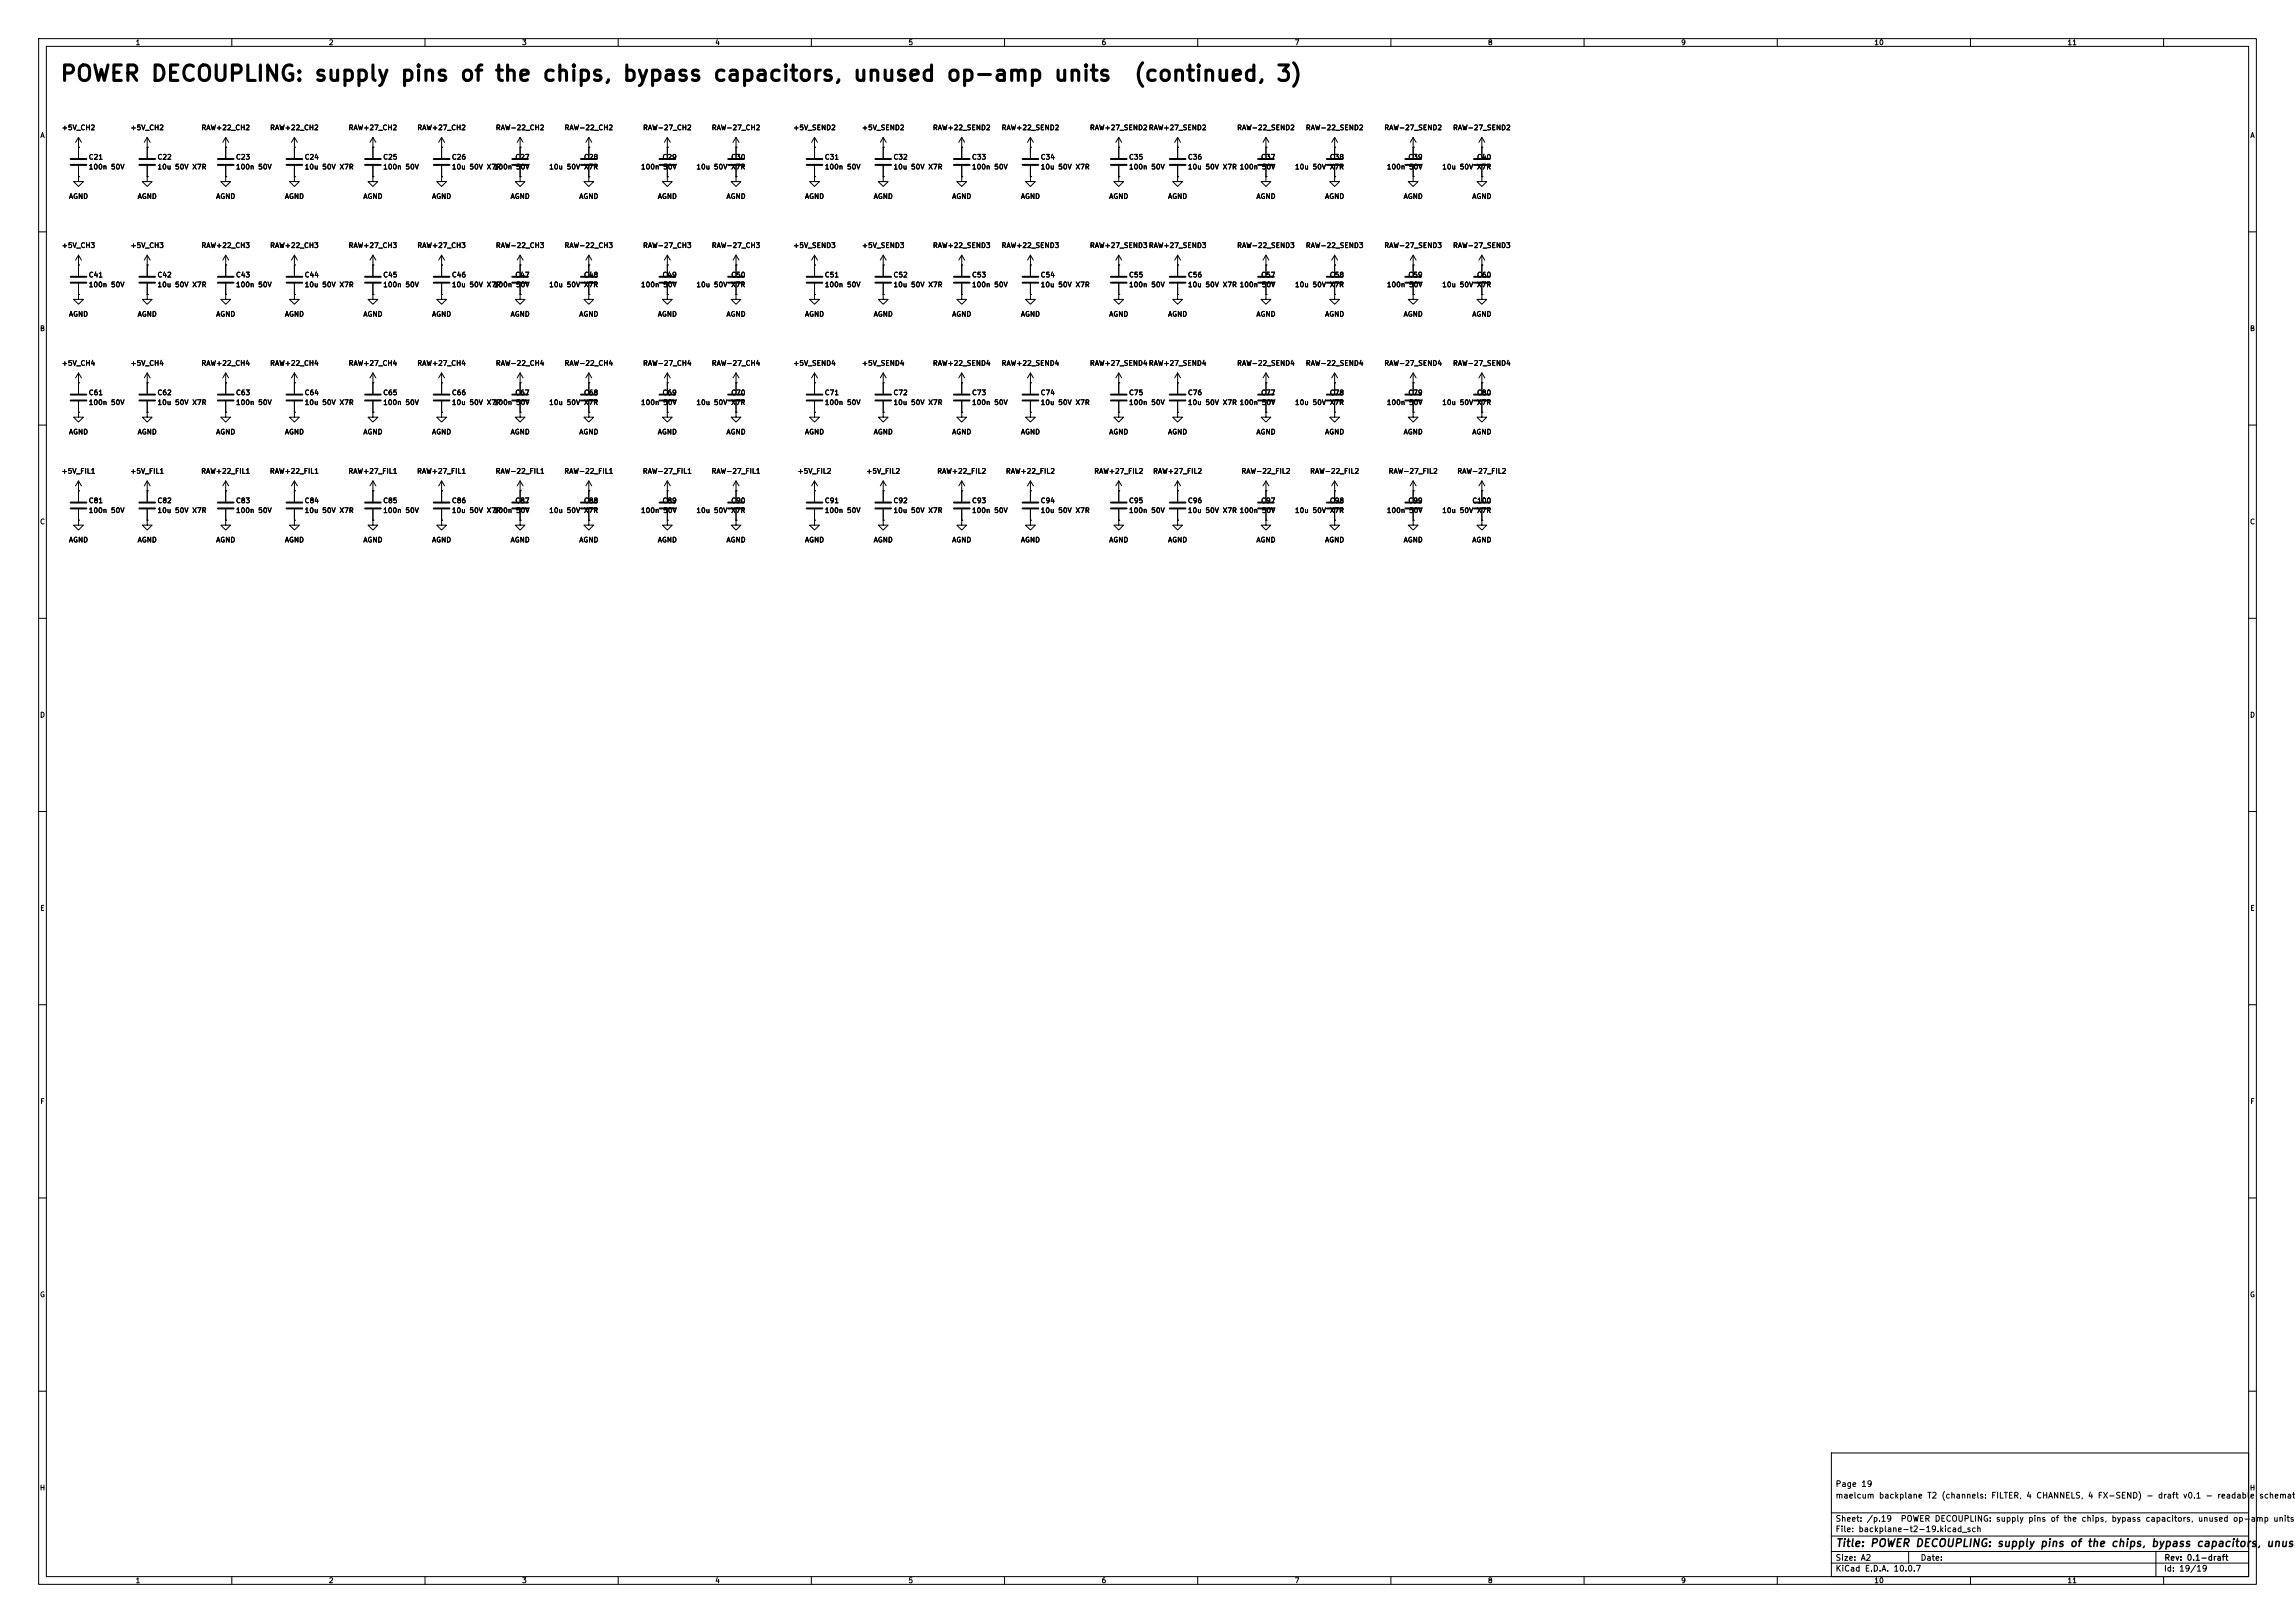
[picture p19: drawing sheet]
<svg xmlns="http://www.w3.org/2000/svg" width="594mm" height="420mm" viewBox="0 0 594 420" stroke-linecap="round" stroke-linejoin="round" font-family="sans-serif">
<defs><g id="words">
<g font-size="4">
<text x="15.4" y="22">POWER DECOUPLING: supply pins of the chips, bypass capacitors, unused op-amp units</text>
<text x="293.3" y="22">(continued, 3)</text>
</g>
<text font-size="2" x="475" y="400.8">Title: POWER DECOUPLING: supply pins of the chips, bypass capacitors, unuse</text>
<g font-size="1.5">
<text x="475" y="388.1">maelcum backplane T2 (channels: FILTER, 4 CHANNELS, 4 FX-SEND) - draft v0.1 - readable</text>
<text x="475" y="385.1">Page 19</text>
<text x="584.6" y="388.1">schematic</text>
<text x="475" y="394.1">Sheet: /p.19</text>
<text x="491.8" y="394.1">POWER DECOUPLING: supply pins of the chips, bypass capacitors, unused op-amp units</text>
<text x="475" y="396.8">File: backplane-t2-19.kicad_sch</text>
<text x="475" y="407">KiCad E.D.A. 10.0.7</text>
<text x="475" y="404.2">Size: A2</text>
<text x="497" y="404.2">Date:</text>
<text x="560" y="407">Id: 19/19</text>
<text x="560.1" y="404.2">Rev: 0.1-draft</text>
</g>
<g font-size="1.3">
<text x="35" y="12">1</text>
<text x="85" y="12">2</text>
<text x="135" y="12">3</text>
<text x="185" y="12">4</text>
<text x="235" y="12">5</text>
<text x="285" y="12">6</text>
<text x="335" y="12">7</text>
<text x="385" y="12">8</text>
<text x="435" y="12">9</text>
<text x="485" y="12">10</text>
<text x="535" y="12">11</text>
<text x="10.3" y="36">A</text>
<text x="15.9" y="34">+5V_CH2</text>
<text x="33.6" y="34">+5V_CH2</text>
<text x="52" y="34">RAW+22_CH2</text>
<text x="69.8" y="34">RAW+22_CH2</text>
<text x="90.1" y="34">RAW+27_CH2</text>
<text x="107.9" y="34">RAW+27_CH2</text>
<text x="128.2" y="34">RAW-22_CH2</text>
<text x="146" y="34">RAW-22_CH2</text>
<text x="166.3" y="34">RAW-27_CH2</text>
<text x="184.1" y="34">RAW-27_CH2</text>
<text x="205.2" y="34">+5V_SEND2</text>
<text x="223" y="34">+5V_SEND2</text>
<text x="241.3" y="34">RAW+22_SEND2</text>
<text x="259.1" y="34">RAW+22_SEND2</text>
<text x="282" y="34">RAW+27_SEND2RAW+27_SEND2</text>
<text x="320.1" y="34">RAW-22_SEND2</text>
<text x="337.8" y="34">RAW-22_SEND2</text>
<text x="358.2" y="34">RAW-27_SEND2</text>
<text x="375.9" y="34">RAW-27_SEND2</text>
<text x="582.3" y="36">A</text>
<text x="22.8" y="41.6">C21</text>
<text x="40.6" y="41.6">C22</text>
<text x="60.9" y="41.6">C23</text>
<text x="78.7" y="41.6">C24</text>
<text x="99" y="41.6">C25</text>
<text x="116.8" y="41.6">C26</text>
<text x="133.2" y="41.6">C27</text>
<text x="151" y="41.6">C28</text>
<text x="171.3" y="41.6">C29</text>
<text x="189.1" y="41.6">C30</text>
<text x="213.3" y="41.6">C31</text>
<text x="231.1" y="41.6">C32</text>
<text x="251.4" y="41.6">C33</text>
<text x="269.2" y="41.6">C34</text>
<text x="292.1" y="41.6">C35</text>
<text x="307.3" y="41.6">C36</text>
<text x="326.3" y="41.6">C37</text>
<text x="344.1" y="41.6">C38</text>
<text x="364.4" y="41.6">C39</text>
<text x="382.2" y="41.6">C40</text>
<text x="22.8" y="44.1">100n 50V</text>
<text x="40.6" y="44.1">10u 50V X7R</text>
<text x="60.9" y="44.1">100n 50V</text>
<text x="78.7" y="44.1">10u 50V X7R</text>
<text x="99" y="44.1">100n 50V</text>
<text x="116.8" y="44.1">10u 50V X7R</text>
<text x="127.7" y="44.1">100n 50V</text>
<text x="142" y="44.1">10u 50V X7R</text>
<text x="165.8" y="44.1">100n 50V</text>
<text x="180.1" y="44.1">10u 50V X7R</text>
<text x="213.3" y="44.1">100n 50V</text>
<text x="231.1" y="44.1">10u 50V X7R</text>
<text x="251.4" y="44.1">100n 50V</text>
<text x="269.2" y="44.1">10u 50V X7R</text>
<text x="292.1" y="44.1">100n 50V</text>
<text x="307.3" y="44.1">10u 50V X7R 100n 50V</text>
<text x="335" y="44.1">10u 50V X7R</text>
<text x="358.8" y="44.1">100n 50V</text>
<text x="373.1" y="44.1">10u 50V X7R</text>
<text x="17.7" y="51.8">AGND</text>
<text x="35.5" y="51.8">AGND</text>
<text x="55.8" y="51.8">AGND</text>
<text x="73.6" y="51.8">AGND</text>
<text x="93.9" y="51.8">AGND</text>
<text x="111.7" y="51.8">AGND</text>
<text x="132" y="51.8">AGND</text>
<text x="149.8" y="51.8">AGND</text>
<text x="170.1" y="51.8">AGND</text>
<text x="187.9" y="51.8">AGND</text>
<text x="208.2" y="51.8">AGND</text>
<text x="226" y="51.8">AGND</text>
<text x="246.3" y="51.8">AGND</text>
<text x="264.1" y="51.8">AGND</text>
<text x="287" y="51.8">AGND</text>
<text x="302.2" y="51.8">AGND</text>
<text x="325.1" y="51.8">AGND</text>
<text x="342.8" y="51.8">AGND</text>
<text x="363.2" y="51.8">AGND</text>
<text x="380.9" y="51.8">AGND</text>
<text x="15.9" y="64.5">+5V_CH3</text>
<text x="33.6" y="64.5">+5V_CH3</text>
<text x="52" y="64.5">RAW+22_CH3</text>
<text x="69.8" y="64.5">RAW+22_CH3</text>
<text x="90.1" y="64.5">RAW+27_CH3</text>
<text x="107.9" y="64.5">RAW+27_CH3</text>
<text x="128.2" y="64.5">RAW-22_CH3</text>
<text x="146" y="64.5">RAW-22_CH3</text>
<text x="166.3" y="64.5">RAW-27_CH3</text>
<text x="184.1" y="64.5">RAW-27_CH3</text>
<text x="205.2" y="64.5">+5V_SEND3</text>
<text x="223" y="64.5">+5V_SEND3</text>
<text x="241.3" y="64.5">RAW+22_SEND3</text>
<text x="259.1" y="64.5">RAW+22_SEND3</text>
<text x="282" y="64.5">RAW+27_SEND3RAW+27_SEND3</text>
<text x="320.1" y="64.5">RAW-22_SEND3</text>
<text x="337.8" y="64.5">RAW-22_SEND3</text>
<text x="358.2" y="64.5">RAW-27_SEND3</text>
<text x="375.9" y="64.5">RAW-27_SEND3</text>
<text x="22.8" y="72.1">C41</text>
<text x="22.8" y="74.6">100n 50V</text>
<text x="40.6" y="72.1">C42</text>
<text x="40.6" y="74.6">10u 50V X7R</text>
<text x="60.9" y="72.1">C43</text>
<text x="60.9" y="74.6">100n 50V</text>
<text x="78.7" y="72.1">C44</text>
<text x="78.7" y="74.6">10u 50V X7R</text>
<text x="99" y="72.1">C45</text>
<text x="99" y="74.6">100n 50V</text>
<text x="116.8" y="72.1">C46</text>
<text x="116.8" y="74.6">10u 50V X7R</text>
<text x="127.7" y="74.6">100n 50V</text>
<text x="133.2" y="72.1">C47</text>
<text x="142" y="74.6">10u 50V X7R</text>
<text x="151" y="72.1">C48</text>
<text x="165.8" y="74.6">100n 50V</text>
<text x="171.3" y="72.1">C49</text>
<text x="180.1" y="74.6">10u 50V X7R</text>
<text x="189.1" y="72.1">C50</text>
<text x="213.3" y="72.1">C51</text>
<text x="213.3" y="74.6">100n 50V</text>
<text x="231.1" y="72.1">C52</text>
<text x="231.1" y="74.6">10u 50V X7R</text>
<text x="251.4" y="72.1">C53</text>
<text x="251.4" y="74.6">100n 50V</text>
<text x="269.2" y="72.1">C54</text>
<text x="269.2" y="74.6">10u 50V X7R</text>
<text x="292.1" y="72.1">C55</text>
<text x="292.1" y="74.6">100n 50V</text>
<text x="307.3" y="72.1">C56</text>
<text x="307.3" y="74.6">10u 50V X7R 100n 50V</text>
<text x="326.3" y="72.1">C57</text>
<text x="335" y="74.6">10u 50V X7R</text>
<text x="344.1" y="72.1">C58</text>
<text x="358.8" y="74.6">100n 50V</text>
<text x="364.4" y="72.1">C59</text>
<text x="373.1" y="74.6">10u 50V X7R</text>
<text x="382.2" y="72.1">C60</text>
<text x="17.7" y="82.2">AGND</text>
<text x="35.5" y="82.2">AGND</text>
<text x="55.8" y="82.2">AGND</text>
<text x="73.6" y="82.2">AGND</text>
<text x="93.9" y="82.2">AGND</text>
<text x="111.7" y="82.2">AGND</text>
<text x="132" y="82.2">AGND</text>
<text x="149.8" y="82.2">AGND</text>
<text x="170.1" y="82.2">AGND</text>
<text x="187.9" y="82.2">AGND</text>
<text x="208.2" y="82.2">AGND</text>
<text x="226" y="82.2">AGND</text>
<text x="246.3" y="82.2">AGND</text>
<text x="264.1" y="82.2">AGND</text>
<text x="287" y="82.2">AGND</text>
<text x="302.2" y="82.2">AGND</text>
<text x="325.1" y="82.2">AGND</text>
<text x="342.8" y="82.2">AGND</text>
<text x="363.2" y="82.2">AGND</text>
<text x="380.9" y="82.2">AGND</text>
<text x="10.2" y="86">B</text>
<text x="582.2" y="86">B</text>
<text x="15.9" y="94.9">+5V_CH4</text>
<text x="33.6" y="94.9">+5V_CH4</text>
<text x="52" y="94.9">RAW+22_CH4</text>
<text x="69.8" y="94.9">RAW+22_CH4</text>
<text x="90.1" y="94.9">RAW+27_CH4</text>
<text x="107.9" y="94.9">RAW+27_CH4</text>
<text x="128.2" y="94.9">RAW-22_CH4</text>
<text x="146" y="94.9">RAW-22_CH4</text>
<text x="166.3" y="94.9">RAW-27_CH4</text>
<text x="184.1" y="94.9">RAW-27_CH4</text>
<text x="205.2" y="94.9">+5V_SEND4</text>
<text x="223" y="94.9">+5V_SEND4</text>
<text x="241.3" y="94.9">RAW+22_SEND4</text>
<text x="259.1" y="94.9">RAW+22_SEND4</text>
<text x="282" y="94.9">RAW+27_SEND4RAW+27_SEND4</text>
<text x="320.1" y="94.9">RAW-22_SEND4</text>
<text x="337.8" y="94.9">RAW-22_SEND4</text>
<text x="358.2" y="94.9">RAW-27_SEND4</text>
<text x="375.9" y="94.9">RAW-27_SEND4</text>
<text x="22.8" y="102.6">C61</text>
<text x="22.8" y="105.1">100n 50V</text>
<text x="40.6" y="102.6">C62</text>
<text x="40.6" y="105.1">10u 50V X7R</text>
<text x="60.9" y="102.6">C63</text>
<text x="60.9" y="105.1">100n 50V</text>
<text x="78.7" y="102.6">C64</text>
<text x="78.7" y="105.1">10u 50V X7R</text>
<text x="99" y="102.6">C65</text>
<text x="99" y="105.1">100n 50V</text>
<text x="116.8" y="102.6">C66</text>
<text x="116.8" y="105.1">10u 50V X7R</text>
<text x="127.7" y="105.1">100n 50V</text>
<text x="133.2" y="102.6">C67</text>
<text x="142" y="105.1">10u 50V X7R</text>
<text x="151" y="102.6">C68</text>
<text x="165.8" y="105.1">100n 50V</text>
<text x="171.3" y="102.6">C69</text>
<text x="180.1" y="105.1">10u 50V X7R</text>
<text x="189.1" y="102.6">C70</text>
<text x="213.3" y="102.6">C71</text>
<text x="213.3" y="105.1">100n 50V</text>
<text x="231.1" y="102.6">C72</text>
<text x="231.1" y="105.1">10u 50V X7R</text>
<text x="251.4" y="102.6">C73</text>
<text x="251.4" y="105.1">100n 50V</text>
<text x="269.2" y="102.6">C74</text>
<text x="269.2" y="105.1">10u 50V X7R</text>
<text x="292.1" y="102.6">C75</text>
<text x="292.1" y="105.1">100n 50V</text>
<text x="307.3" y="102.6">C76</text>
<text x="307.3" y="105.1">10u 50V X7R 100n 50V</text>
<text x="326.3" y="102.6">C77</text>
<text x="335" y="105.1">10u 50V X7R</text>
<text x="344.1" y="102.6">C78</text>
<text x="358.8" y="105.1">100n 50V</text>
<text x="364.4" y="102.6">C79</text>
<text x="373.1" y="105.1">10u 50V X7R</text>
<text x="382.2" y="102.6">C80</text>
<text x="17.7" y="112.7">AGND</text>
<text x="35.5" y="112.7">AGND</text>
<text x="55.8" y="112.7">AGND</text>
<text x="73.6" y="112.7">AGND</text>
<text x="93.9" y="112.7">AGND</text>
<text x="111.7" y="112.7">AGND</text>
<text x="132" y="112.7">AGND</text>
<text x="149.8" y="112.7">AGND</text>
<text x="170.1" y="112.7">AGND</text>
<text x="187.9" y="112.7">AGND</text>
<text x="208.2" y="112.7">AGND</text>
<text x="226" y="112.7">AGND</text>
<text x="246.3" y="112.7">AGND</text>
<text x="264.1" y="112.7">AGND</text>
<text x="287" y="112.7">AGND</text>
<text x="302.2" y="112.7">AGND</text>
<text x="325.1" y="112.7">AGND</text>
<text x="342.8" y="112.7">AGND</text>
<text x="363.2" y="112.7">AGND</text>
<text x="380.9" y="112.7">AGND</text>
<text x="15.8" y="122.9">+5V_FIL1</text>
<text x="33.6" y="122.9">+5V_FIL1</text>
<text x="51.9" y="122.9">RAW+22_FIL1</text>
<text x="69.7" y="122.9">RAW+22_FIL1</text>
<text x="90" y="122.9">RAW+27_FIL1</text>
<text x="107.8" y="122.9">RAW+27_FIL1</text>
<text x="128.1" y="122.9">RAW-22_FIL1</text>
<text x="145.9" y="122.9">RAW-22_FIL1</text>
<text x="166.2" y="122.9">RAW-27_FIL1</text>
<text x="184" y="122.9">RAW-27_FIL1</text>
<text x="206.3" y="122.9">+5V_FIL2</text>
<text x="224.1" y="122.9">+5V_FIL2</text>
<text x="242.4" y="122.9">RAW+22_FIL2</text>
<text x="260.2" y="122.9">RAW+22_FIL2</text>
<text x="283.1" y="122.9">RAW+27_FIL2</text>
<text x="298.3" y="122.9">RAW+27_FIL2</text>
<text x="321.2" y="122.9">RAW-22_FIL2</text>
<text x="339" y="122.9">RAW-22_FIL2</text>
<text x="359.3" y="122.9">RAW-27_FIL2</text>
<text x="377.1" y="122.9">RAW-27_FIL2</text>
<text x="22.8" y="130.5">C81</text>
<text x="40.6" y="130.5">C82</text>
<text x="60.9" y="130.5">C83</text>
<text x="78.7" y="130.5">C84</text>
<text x="99" y="130.5">C85</text>
<text x="116.8" y="130.5">C86</text>
<text x="133.2" y="130.5">C87</text>
<text x="151" y="130.5">C88</text>
<text x="171.3" y="130.5">C89</text>
<text x="189.1" y="130.5">C90</text>
<text x="213.3" y="130.5">C91</text>
<text x="231.1" y="130.5">C92</text>
<text x="251.4" y="130.5">C93</text>
<text x="269.2" y="130.5">C94</text>
<text x="292.1" y="130.5">C95</text>
<text x="307.3" y="130.5">C96</text>
<text x="326.3" y="130.5">C97</text>
<text x="344.1" y="130.5">C98</text>
<text x="364.4" y="130.5">C99</text>
<text x="380.9" y="130.5">C100</text>
<text x="10.2" y="136">C</text>
<text x="22.8" y="133">100n 50V</text>
<text x="40.6" y="133">10u 50V X7R</text>
<text x="60.9" y="133">100n 50V</text>
<text x="78.7" y="133">10u 50V X7R</text>
<text x="99" y="133">100n 50V</text>
<text x="116.8" y="133">10u 50V X7R</text>
<text x="127.7" y="133">100n 50V</text>
<text x="142" y="133">10u 50V X7R</text>
<text x="165.8" y="133">100n 50V</text>
<text x="180.1" y="133">10u 50V X7R</text>
<text x="213.3" y="133">100n 50V</text>
<text x="231.1" y="133">10u 50V X7R</text>
<text x="251.4" y="133">100n 50V</text>
<text x="269.2" y="133">10u 50V X7R</text>
<text x="292.1" y="133">100n 50V</text>
<text x="307.3" y="133">10u 50V X7R 100n 50V</text>
<text x="335" y="133">10u 50V X7R</text>
<text x="358.8" y="133">100n 50V</text>
<text x="373.1" y="133">10u 50V X7R</text>
<text x="582.2" y="136">C</text>
<text x="17.7" y="140.7">AGND</text>
<text x="35.5" y="140.7">AGND</text>
<text x="55.8" y="140.7">AGND</text>
<text x="73.6" y="140.7">AGND</text>
<text x="93.9" y="140.7">AGND</text>
<text x="111.7" y="140.7">AGND</text>
<text x="132" y="140.7">AGND</text>
<text x="149.8" y="140.7">AGND</text>
<text x="170.1" y="140.7">AGND</text>
<text x="187.9" y="140.7">AGND</text>
<text x="208.2" y="140.7">AGND</text>
<text x="226" y="140.7">AGND</text>
<text x="246.3" y="140.7">AGND</text>
<text x="264.1" y="140.7">AGND</text>
<text x="287" y="140.7">AGND</text>
<text x="302.2" y="140.7">AGND</text>
<text x="325.1" y="140.7">AGND</text>
<text x="342.8" y="140.7">AGND</text>
<text x="363.2" y="140.7">AGND</text>
<text x="380.9" y="140.7">AGND</text>
<text x="10.2" y="186">D</text>
<text x="582.2" y="186">D</text>
<text x="10.3" y="236">E</text>
<text x="582.3" y="236">E</text>
<text x="10.3" y="286">F</text>
<text x="582.3" y="286">F</text>
<text x="10.2" y="336">G</text>
<text x="582.2" y="336">G</text>
<text x="10.2" y="386">H</text>
<text x="582.2" y="386">H</text>
<text x="35" y="410">1</text>
<text x="85" y="410">2</text>
<text x="135" y="410">3</text>
<text x="185" y="410">4</text>
<text x="235" y="410">5</text>
<text x="285" y="410">6</text>
<text x="335" y="410">7</text>
<text x="385" y="410">8</text>
<text x="435" y="410">9</text>
<text x="485" y="410">10</text>
<text x="535" y="410">11</text>
</g>
</g></defs>
<g fill="none" stroke="#000" stroke-width=".26">
<path d="M10 10h574v400h-574zM12 12h570v396h-570zM60 10v2M110 10v2M160 10v2M210 10v2M260 10v2M310 10v2M360 10v2M410 10v2M460 10v2M510 10v2"/>
<path d="M560 10v2M20.3 38.1h.1M20.3 35.6v5.3M20.3 35.6l-.7 1.2M20.3 35.6l.8 1.2M38.1 38.1h.1M38.1 35.6v5.3M38.1 35.6l-.8 1.2M38.1 35.6l.8 1.2M58.4 38.1h.1M58.4 35.6v5.3M58.4 35.6l-.7 1.2"/>
<path d="M58.4 35.6l.8 1.2M76.2 38.1h.1M76.2 35.6v5.3M76.2 35.6l-.8 1.2M76.2 35.6l.8 1.2M96.5 38.1h.1M96.5 35.6v5.3M96.5 35.6l-.7 1.2M96.5 35.6l.8 1.2M114.3 38.1h.1M114.3 35.6v5.3M114.3 35.6l-.8 1.2"/>
<path d="M114.3 35.6l.8 1.2M134.6 38.1h.1M134.6 35.6v5.3M134.6 35.6l-.7 1.2M134.6 35.6l.8 1.2M152.4 38.1h.1M152.4 35.6v5.3M152.4 35.6l-.8 1.2M152.4 35.6l.8 1.2M172.7 38.1h.1M172.7 35.6v5.3M172.7 35.6l-.7 1.2"/>
<path d="M172.7 35.6l.8 1.2M190.5 38.1h.1M190.5 35.6v5.3M190.5 35.6l-.8 1.2M190.5 35.6l.8 1.2M210.8 38.1h.1M210.8 35.6v5.3M210.8 35.6l-.7 1.2M210.8 35.6l.8 1.2M228.6 38.1h.1M228.6 35.6l-.8 1.2M228.6 35.6l.8 1.2"/>
<path d="M228.6 35.6v5.3M248.9 38.1h.1M248.9 35.6v5.3M248.9 35.6l-.7 1.2M248.9 35.6l.8 1.2M266.7 38.1h.1M266.7 35.6v5.3M266.7 35.6l-.8 1.2M266.7 35.6l.8 1.2M289.6 38.1h.1M289.6 35.6v5.3M289.6 35.6l-.8 1.2"/>
<path d="M289.6 35.6l.7 1.2M304.8 38.1h.1M304.8 35.6v5.3M304.8 35.6l-.8 1.2M304.8 35.6l.8 1.2M327.7 38.1h.1M327.7 35.6v5.3M327.7 35.6l-.8 1.2M327.7 35.6l.7 1.2M345.4 38.1h.1M345.4 35.6v5.3M345.4 35.6l-.7 1.2"/>
<path d="M345.4 35.6l.8 1.2M365.8 38.1h.1M365.8 35.6v5.3M365.8 35.6l-.8 1.2M365.8 35.6l.7 1.2M383.5 38.1h.1M383.5 35.6v5.3M383.5 35.6l-.7 1.2M383.5 35.6l.8 1.2M20.3 45.7v1.3h1.3l-1.3 1.3-1.3-1.3h1.3M20.3 45.7h.1M20.3 42.9v2.8"/>
<path d="M38.1 45.7v1.3h1.3l-1.3 1.3-1.3-1.3h1.3M38.1 45.7h.1M38.1 42.9v2.8M58.4 45.7v1.3h1.3l-1.3 1.3-1.3-1.3h1.3M58.4 45.7h.1M58.4 42.9v2.8M76.2 45.7v1.3h1.3l-1.3 1.3-1.3-1.3h1.3M76.2 45.7h.1M76.2 42.9v2.8M96.5 45.7v1.3h1.3l-1.3 1.3-1.3-1.3h1.3M96.5 45.7h.1M96.5 42.9v2.8"/>
<path d="M114.3 45.7v1.3h1.3l-1.3 1.3-1.3-1.3h1.3M114.3 45.7h.1M114.3 42.9v2.8M134.6 45.7v1.3h1.3l-1.3 1.3-1.3-1.3h1.3M134.6 45.7h.1M134.6 42.9v2.8M152.4 45.7v1.3h1.3l-1.3 1.3-1.3-1.3h1.3M152.4 45.7h.1M152.4 42.9v2.8M172.7 45.7v1.3h1.3l-1.3 1.3-1.3-1.3h1.3M172.7 45.7h.1M172.7 42.9v2.8"/>
<path d="M190.5 45.7v1.3h1.3l-1.3 1.3-1.3-1.3h1.3M190.5 45.7h.1M190.5 42.9v2.8M210.8 45.7v1.3h1.3l-1.3 1.3-1.3-1.3h1.3M210.8 45.7h.1M210.8 42.9v2.8M228.6 45.7v1.3h1.3l-1.3 1.3-1.3-1.3h1.3M228.6 45.7h.1M228.6 42.9v2.8M248.9 45.7v1.3h1.3l-1.3 1.3-1.3-1.3h1.3M248.9 45.7h.1M248.9 42.9v2.8"/>
<path d="M266.7 45.7v1.3h1.3l-1.3 1.3-1.3-1.3h1.3M266.7 45.7h.1M266.7 42.9v2.8M289.6 45.7v1.3h1.2l-1.2 1.3-1.3-1.3h1.3M289.6 45.7h.1M289.6 42.9v2.8M304.8 45.7v1.3h1.3l-1.3 1.3-1.3-1.3h1.3M304.8 45.7h.1M304.8 42.9v2.8M327.7 45.7v1.3h1.2l-1.2 1.3-1.3-1.3h1.3M327.7 45.7h.1M327.7 42.9v2.8"/>
<path d="M345.4 45.7v1.3h1.3l-1.3 1.3-1.2-1.3h1.2M345.4 45.7h.1M345.4 42.9v2.8M365.8 45.7v1.3h1.2l-1.2 1.3-1.3-1.3h1.3M365.8 45.7h.1M365.8 42.9v2.8M383.5 45.7v1.3h1.3l-1.3 1.3-1.2-1.3h1.2M383.5 45.7h.1M383.5 42.9v2.8M10 60h2M20.3 76.2v1.3h1.3l-1.3 1.2-1.3-1.2h1.3M20.3 76.2h.1"/>
<path d="M20.3 68.6h.1M20.3 66v5.4M20.3 73.4v2.8M20.3 66l-.7 1.3M20.3 66l.8 1.3M38.1 68.6h.1M38.1 76.2v1.3h1.3l-1.3 1.2-1.3-1.2h1.3M38.1 76.2h.1M38.1 66v5.4M38.1 73.4v2.8M38.1 66l-.8 1.3M38.1 66l.8 1.3"/>
<path d="M58.4 68.6h.1M58.4 76.2v1.3h1.3l-1.3 1.2-1.3-1.2h1.3M58.4 76.2h.1M58.4 66l-.7 1.3M58.4 66l.8 1.3M58.4 66v5.4M58.4 73.4v2.8M76.2 76.2v1.3h1.3l-1.3 1.2-1.3-1.2h1.3M76.2 76.2h.1M76.2 68.6h.1M76.2 66v5.4M76.2 73.4v2.8"/>
<path d="M76.2 66l-.8 1.3M76.2 66l.8 1.3M96.5 68.6h.1M96.5 76.2v1.3h1.3l-1.3 1.2-1.3-1.2h1.3M96.5 76.2h.1M96.5 66v5.4M96.5 73.4v2.8M96.5 66l-.7 1.3M96.5 66l.8 1.3M114.3 76.2v1.3h1.3l-1.3 1.2-1.3-1.2h1.3M114.3 76.2h.1M114.3 68.6h.1"/>
<path d="M114.3 66v5.4M114.3 73.4v2.8M114.3 66l-.8 1.3M114.3 66l.8 1.3M134.6 68.6h.1M134.6 76.2v1.3h1.3l-1.3 1.2-1.3-1.2h1.3M134.6 76.2h.1M134.6 66v5.4M134.6 73.4v2.8M134.6 66l-.7 1.3M134.6 66l.8 1.3M152.4 68.6h.1"/>
<path d="M152.4 76.2v1.3h1.3l-1.3 1.2-1.3-1.2h1.3M152.4 76.2h.1M152.4 66v5.4M152.4 73.4v2.8M152.4 66l-.8 1.3M152.4 66l.8 1.3M172.7 68.6h.1M172.7 76.2v1.3h1.3l-1.3 1.2-1.3-1.2h1.3M172.7 76.2h.1M172.7 66v5.4M172.7 73.4v2.8M172.7 66l-.7 1.3"/>
<path d="M172.7 66l.8 1.3M190.5 68.6h.1M190.5 76.2v1.3h1.3l-1.3 1.2-1.3-1.2h1.3M190.5 76.2h.1M190.5 66v5.4M190.5 73.4v2.8M190.5 66l-.8 1.3M190.5 66l.8 1.3M210.8 76.2v1.3h1.3l-1.3 1.2-1.3-1.2h1.3M210.8 76.2h.1M210.8 68.6h.1M210.8 66v5.4"/>
<path d="M210.8 73.4v2.8M210.8 66l-.7 1.3M210.8 66l.8 1.3M228.6 68.6h.1M228.6 76.2v1.3h1.3l-1.3 1.2-1.3-1.2h1.3M228.6 76.2h.1M228.6 66v5.4M228.6 73.4v2.8M228.6 66l-.8 1.3M228.6 66l.8 1.3M248.9 68.6h.1M248.9 76.2v1.3h1.3l-1.3 1.2-1.3-1.2h1.3"/>
<path d="M248.9 76.2h.1M248.9 66v5.4M248.9 73.4v2.8M248.9 66l-.7 1.3M248.9 66l.8 1.3M266.7 68.6h.1M266.7 76.2v1.3h1.3l-1.3 1.2-1.3-1.2h1.3M266.7 76.2h.1M266.7 66v5.4M266.7 73.4v2.8M266.7 66l-.8 1.3M266.7 66l.8 1.3"/>
<path d="M289.6 68.6h.1M289.6 76.2v1.3h1.2l-1.2 1.2-1.3-1.2h1.3M289.6 76.2h.1M289.6 66v5.4M289.6 73.4v2.8M289.6 66l-.8 1.3M289.6 66l.7 1.3M304.8 68.6h.1M304.8 76.2v1.3h1.3l-1.3 1.2-1.3-1.2h1.3M304.8 76.2h.1M304.8 66v5.4M304.8 73.4v2.8"/>
<path d="M304.8 66l-.8 1.3M304.8 66l.8 1.3M327.7 76.2v1.3h1.2l-1.2 1.2-1.3-1.2h1.3M327.7 76.2h.1M327.7 68.6h.1M327.7 66v5.4M327.7 73.4v2.8M327.7 66l-.8 1.3M327.7 66l.7 1.3M345.4 68.6h.1M345.4 76.2v1.3h1.3l-1.3 1.2-1.2-1.2h1.2M345.4 76.2h.1"/>
<path d="M345.4 66v5.4M345.4 73.4v2.8M345.4 66l-.7 1.3M345.4 66l.8 1.3M365.8 68.6h.1M365.8 76.2v1.3h1.2l-1.2 1.2-1.3-1.2h1.3M365.8 76.2h.1M365.8 66v5.4M365.8 73.4v2.8M365.8 66l-.8 1.3M365.8 66l.7 1.3M383.5 68.6h.1"/>
<path d="M383.5 76.2v1.3h1.3l-1.3 1.2-1.2-1.2h1.2M383.5 76.2h.1M383.5 66v5.4M383.5 73.4v2.8M383.5 66l-.7 1.3M383.5 66l.8 1.3M582 60h2M20.3 99.1h.1M20.3 96.5v5.4M20.3 96.5l-.7 1.3M20.3 96.5l.8 1.3M38.1 99.1h.1"/>
<path d="M38.1 96.5v5.4M38.1 96.5l-.8 1.3M38.1 96.5l.8 1.3M58.4 99.1h.1M58.4 96.5v5.4M58.4 96.5l-.7 1.3M58.4 96.5l.8 1.3M76.2 99.1h.1M76.2 96.5v5.4M76.2 96.5l-.8 1.3M76.2 96.5l.8 1.3M96.5 99.1h.1"/>
<path d="M96.5 96.5v5.4M96.5 96.5l-.7 1.3M96.5 96.5l.8 1.3M114.3 99.1h.1M114.3 96.5l-.8 1.3M114.3 96.5l.8 1.3M114.3 96.5v5.4M134.6 99.1h.1M134.6 96.5v5.4M134.6 96.5l-.7 1.3M134.6 96.5l.8 1.3M152.4 99.1h.1"/>
<path d="M152.4 96.5v5.4M152.4 96.5l-.8 1.3M152.4 96.5l.8 1.3M172.7 99.1h.1M172.7 96.5v5.4M172.7 96.5l-.7 1.3M172.7 96.5l.8 1.3M190.5 99.1h.1M190.5 96.5v5.4M190.5 96.5l-.8 1.3M190.5 96.5l.8 1.3M210.8 99.1h.1"/>
<path d="M210.8 96.5v5.4M210.8 96.5l-.7 1.3M210.8 96.5l.8 1.3M228.6 99.1h.1M228.6 96.5v5.4M228.6 96.5l-.8 1.3M228.6 96.5l.8 1.3M248.9 99.1h.1M248.9 96.5v5.4M248.9 96.5l-.7 1.3M248.9 96.5l.8 1.3M266.7 99.1h.1"/>
<path d="M266.7 96.5v5.4M266.7 96.5l-.8 1.3M266.7 96.5l.8 1.3M289.6 99.1h.1M289.6 96.5v5.4M289.6 96.5l-.8 1.3M289.6 96.5l.7 1.3M304.8 99.1h.1M304.8 96.5v5.4M304.8 96.5l-.8 1.3M304.8 96.5l.8 1.3M327.7 99.1h.1"/>
<path d="M327.7 96.5v5.4M327.7 96.5l-.8 1.3M327.7 96.5l.7 1.3M345.4 99.1h.1M345.4 96.5v5.4M345.4 96.5l-.7 1.3M345.4 96.5l.8 1.3M365.8 99.1h.1M365.8 96.5v5.4M365.8 96.5l-.8 1.3M365.8 96.5l.7 1.3M383.5 99.1h.1"/>
<path d="M383.5 96.5l-.7 1.3M383.5 96.5l.8 1.3M383.5 96.5v5.4M10 110h2M20.3 106.7v1.3h1.3l-1.3 1.2-1.3-1.2h1.3M20.3 106.7h.1M20.3 103.9v2.8M38.1 106.7v1.3h1.3l-1.3 1.2-1.3-1.2h1.3M38.1 106.7h.1M38.1 103.9v2.8M58.4 106.7v1.3h1.3l-1.3 1.2-1.3-1.2h1.3M58.4 106.7h.1"/>
<path d="M58.4 103.9v2.8M76.2 106.7v1.3h1.3l-1.3 1.2-1.3-1.2h1.3M76.2 106.7h.1M76.2 103.9v2.8M96.5 106.7v1.3h1.3l-1.3 1.2-1.3-1.2h1.3M96.5 106.7h.1M96.5 103.9v2.8M114.3 106.7v1.3h1.3l-1.3 1.2-1.3-1.2h1.3M114.3 106.7h.1M114.3 103.9v2.8M134.6 106.7v1.3h1.3l-1.3 1.2-1.3-1.2h1.3M134.6 106.7h.1"/>
<path d="M134.6 103.9v2.8M152.4 106.7v1.3h1.3l-1.3 1.2-1.3-1.2h1.3M152.4 106.7h.1M152.4 103.9v2.8M172.7 106.7v1.3h1.3l-1.3 1.2-1.3-1.2h1.3M172.7 106.7h.1M172.7 103.9v2.8M190.5 106.7v1.3h1.3l-1.3 1.2-1.3-1.2h1.3M190.5 106.7h.1M190.5 103.9v2.8M210.8 106.7v1.3h1.3l-1.3 1.2-1.3-1.2h1.3M210.8 106.7h.1"/>
<path d="M210.8 103.9v2.8M228.6 106.7v1.3h1.3l-1.3 1.2-1.3-1.2h1.3M228.6 106.7h.1M228.6 103.9v2.8M248.9 106.7v1.3h1.3l-1.3 1.2-1.3-1.2h1.3M248.9 106.7h.1M248.9 103.9v2.8M266.7 106.7v1.3h1.3l-1.3 1.2-1.3-1.2h1.3M266.7 106.7h.1M266.7 103.9v2.8M289.6 106.7v1.3h1.2l-1.2 1.2-1.3-1.2h1.3M289.6 106.7h.1"/>
<path d="M289.6 103.9v2.8M304.8 106.7v1.3h1.3l-1.3 1.2-1.3-1.2h1.3M304.8 106.7h.1M304.8 103.9v2.8M327.7 106.7v1.3h1.2l-1.2 1.2-1.3-1.2h1.3M327.7 106.7h.1M327.7 103.9v2.8M345.4 106.7v1.3h1.3l-1.3 1.2-1.2-1.2h1.2M345.4 106.7h.1M345.4 103.9v2.8M365.8 106.7v1.3h1.2l-1.2 1.2-1.3-1.2h1.3M365.8 106.7h.1"/>
<path d="M365.8 103.9v2.8M383.5 106.7v1.3h1.3l-1.3 1.2-1.2-1.2h1.2M383.5 106.7h.1M383.5 103.9v2.8M582 110h2M20.3 127h.1M20.3 134.6v1.3h1.3l-1.3 1.3-1.3-1.3h1.3M20.3 134.6h.1M20.3 124.5v5.3M20.3 131.8v2.8M20.3 124.5l-.7 1.2M20.3 124.5l.8 1.2"/>
<path d="M38.1 134.6v1.3h1.3l-1.3 1.3-1.3-1.3h1.3M38.1 134.6h.1M38.1 127h.1M38.1 124.5v5.3M38.1 131.8v2.8M38.1 124.5l-.8 1.2M38.1 124.5l.8 1.2M58.4 127h.1M58.4 134.6v1.3h1.3l-1.3 1.3-1.3-1.3h1.3M58.4 134.6h.1M58.4 124.5v5.3M58.4 131.8v2.8"/>
<path d="M58.4 124.5l-.7 1.2M58.4 124.5l.8 1.2M76.2 134.6v1.3h1.3l-1.3 1.3-1.3-1.3h1.3M76.2 134.6h.1M76.2 127h.1M76.2 124.5v5.3M76.2 131.8v2.8M76.2 124.5l-.8 1.2M76.2 124.5l.8 1.2M96.5 127h.1M96.5 134.6v1.3h1.3l-1.3 1.3-1.3-1.3h1.3M96.5 134.6h.1"/>
<path d="M96.5 124.5v5.3M96.5 131.8v2.8M96.5 124.5l-.7 1.2M96.5 124.5l.8 1.2M114.3 134.6v1.3h1.3l-1.3 1.3-1.3-1.3h1.3M114.3 134.6h.1M114.3 127h.1M114.3 124.5v5.3M114.3 131.8v2.8M114.3 124.5l-.8 1.2M114.3 124.5l.8 1.2M134.6 127h.1"/>
<path d="M134.6 134.6v1.3h1.3l-1.3 1.3-1.3-1.3h1.3M134.6 134.6h.1M134.6 124.5v5.3M134.6 131.8v2.8M134.6 124.5l-.7 1.2M134.6 124.5l.8 1.2M152.4 127h.1M152.4 134.6v1.3h1.3l-1.3 1.3-1.3-1.3h1.3M152.4 134.6h.1M152.4 124.5v5.3M152.4 131.8v2.8M152.4 124.5l-.8 1.2"/>
<path d="M152.4 124.5l.8 1.2M172.7 127h.1M172.7 134.6v1.3h1.3l-1.3 1.3-1.3-1.3h1.3M172.7 134.6h.1M172.7 124.5l-.7 1.2M172.7 124.5l.8 1.2M172.7 124.5v5.3M172.7 131.8v2.8M190.5 134.6v1.3h1.3l-1.3 1.3-1.3-1.3h1.3M190.5 134.6h.1M190.5 127h.1M190.5 124.5v5.3"/>
<path d="M190.5 131.8v2.8M190.5 124.5l-.8 1.2M190.5 124.5l.8 1.2M210.8 134.6v1.3h1.3l-1.3 1.3-1.3-1.3h1.3M210.8 134.6h.1M210.8 127h.1M210.8 124.5v5.3M210.8 131.8v2.8M210.8 124.5l-.7 1.2M210.8 124.5l.8 1.2M228.6 127h.1M228.6 134.6v1.3h1.3l-1.3 1.3-1.3-1.3h1.3"/>
<path d="M228.6 134.6h.1M228.6 124.5v5.3M228.6 131.8v2.8M228.6 124.5l-.8 1.2M228.6 124.5l.8 1.2M248.9 127h.1M248.9 134.6v1.3h1.3l-1.3 1.3-1.3-1.3h1.3M248.9 134.6h.1M248.9 124.5v5.3M248.9 131.8v2.8M248.9 124.5l-.7 1.2M248.9 124.5l.8 1.2"/>
<path d="M266.7 127h.1M266.7 134.6v1.3h1.3l-1.3 1.3-1.3-1.3h1.3M266.7 134.6h.1M266.7 124.5l-.8 1.2M266.7 124.5l.8 1.2M266.7 124.5v5.3M266.7 131.8v2.8M289.6 127h.1M289.6 134.6v1.3h1.2l-1.2 1.3-1.3-1.3h1.3M289.6 134.6h.1M289.6 124.5l-.8 1.2M289.6 124.5l.7 1.2"/>
<path d="M289.6 124.5v5.3M289.6 131.8v2.8M304.8 134.6v1.3h1.3l-1.3 1.3-1.3-1.3h1.3M304.8 134.6h.1M304.8 127h.1M304.8 124.5v5.3M304.8 131.8v2.8M304.8 124.5l-.8 1.2M304.8 124.5l.8 1.2M327.7 127h.1M327.7 134.6v1.3h1.2l-1.2 1.3-1.3-1.3h1.3M327.7 134.6h.1"/>
<path d="M327.7 124.5v5.3M327.7 131.8v2.8M327.7 124.5l-.8 1.2M327.7 124.5l.7 1.2M345.4 127h.1M345.4 134.6v1.3h1.3l-1.3 1.3-1.2-1.3h1.2M345.4 134.6h.1M345.4 124.5l-.7 1.2M345.4 124.5l.8 1.2M345.4 124.5v5.3M345.4 131.8v2.8M365.8 127h.1"/>
<path d="M365.8 134.6v1.3h1.2l-1.2 1.3-1.3-1.3h1.3M365.8 134.6h.1M365.8 124.5v5.3M365.8 131.8v2.8M365.8 124.5l-.8 1.2M365.8 124.5l.7 1.2M383.5 134.6v1.3h1.3l-1.3 1.3-1.2-1.3h1.2M383.5 134.6h.1M383.5 127h.1M383.5 124.5v5.3M383.5 131.8v2.8M383.5 124.5l-.7 1.2"/>
<path d="M383.5 124.5l.8 1.2M10 160h2M582 160h2M10 210h2M582 210h2M10 260h2M582 260h2M10 310h2M582 310h2M10 360h2M474 376h108v32h-108zM582 360h2"/>
<path d="M474 397.5h108M474 391.5h108M60 408v2M110 408v2M160 408v2M210 408v2M260 408v2M310 408v2M360 408v2M410 408v2M460 408v2M474 404.5h108"/>
<path d="M474 401.5h108M494 401.5v3M510 408v2M558 401.5v6.5M560 408v2"/>
</g>
<g fill="none" stroke="#000" stroke-width=".51">
<path d="M18.3 41.1h4.1M18.3 42.7h4.1M36.1 41.1h4M36.1 42.7h4M56.4 41.1h4.1M56.4 42.7h4.1M74.2 41.1h4M74.2 42.7h4M94.5 41.1h4.1M94.5 42.7h4.1M112.3 41.1h4M112.3 42.7h4"/>
<path d="M132.6 41.1h4.1M132.6 42.7h4.1M150.4 41.1h4M150.4 42.7h4M170.7 41.1h4.1M170.7 42.7h4.1M188.5 41.1h4M188.5 42.7h4M208.8 41.1h4.1M208.8 42.7h4.1M226.6 41.1h4M226.6 42.7h4"/>
<path d="M246.9 41.1h4.1M246.9 42.7h4.1M264.7 41.1h4M264.7 42.7h4M287.5 41.1h4.1M287.5 42.7h4.1M302.8 41.1h4M302.8 42.7h4M325.6 41.1h4.1M325.6 42.7h4.1M343.4 41.1h4.1M343.4 42.7h4.1"/>
<path d="M363.7 41.1h4.1M363.7 42.7h4.1M381.5 41.1h4.1M381.5 42.7h4.1M18.3 71.6h4.1M18.3 73.2h4.1M36.1 71.6h4M36.1 73.2h4M56.4 71.6h4.1M56.4 73.2h4.1M74.2 71.6h4M74.2 73.2h4"/>
<path d="M94.5 71.6h4.1M94.5 73.2h4.1M112.3 71.6h4M112.3 73.2h4M132.6 71.6h4.1M132.6 73.2h4.1M150.4 71.6h4M150.4 73.2h4M170.7 71.6h4.1M170.7 73.2h4.1M188.5 71.6h4M188.5 73.2h4"/>
<path d="M208.8 71.6h4.1M208.8 73.2h4.1M226.6 71.6h4M226.6 73.2h4M246.9 71.6h4.1M246.9 73.2h4.1M264.7 71.6h4M264.7 73.2h4M287.5 71.6h4.1M287.5 73.2h4.1M302.8 71.6h4M302.8 73.2h4"/>
<path d="M325.6 71.6h4.1M325.6 73.2h4.1M343.4 71.6h4.1M343.4 73.2h4.1M363.7 71.6h4.1M363.7 73.2h4.1M381.5 71.6h4.1M381.5 73.2h4.1M18.3 102.1h4.1M18.3 103.6h4.1M36.1 102.1h4M36.1 103.6h4"/>
<path d="M56.4 102.1h4.1M56.4 103.6h4.1M74.2 102.1h4M74.2 103.6h4M94.5 102.1h4.1M94.5 103.6h4.1M112.3 102.1h4M112.3 103.6h4M132.6 102.1h4.1M132.6 103.6h4.1M150.4 102.1h4M150.4 103.6h4"/>
<path d="M170.7 102.1h4.1M170.7 103.6h4.1M188.5 102.1h4M188.5 103.6h4M208.8 102.1h4.1M208.8 103.6h4.1M226.6 102.1h4M226.6 103.6h4M246.9 102.1h4.1M246.9 103.6h4.1M264.7 102.1h4M264.7 103.6h4"/>
<path d="M287.5 102.1h4.1M287.5 103.6h4.1M302.8 102.1h4M302.8 103.6h4M325.6 102.1h4.1M325.6 103.6h4.1M343.4 102.1h4.1M343.4 103.6h4.1M363.7 102.1h4.1M363.7 103.6h4.1M381.5 102.1h4.1M381.5 103.6h4.1"/>
<path d="M18.3 131.6h4.1M18.3 130h4.1M36.1 131.6h4M36.1 130h4M56.4 131.6h4.1M56.4 130h4.1M74.2 131.6h4M74.2 130h4M94.5 131.6h4.1M94.5 130h4.1M112.3 131.6h4M112.3 130h4"/>
<path d="M132.6 131.6h4.1M132.6 130h4.1M150.4 131.6h4M150.4 130h4M170.7 131.6h4.1M170.7 130h4.1M188.5 131.6h4M188.5 130h4M208.8 131.6h4.1M208.8 130h4.1M226.6 131.6h4M226.6 130h4"/>
<path d="M246.9 131.6h4.1M246.9 130h4.1M264.7 131.6h4M264.7 130h4M287.5 131.6h4.1M287.5 130h4.1M302.8 131.6h4M302.8 130h4M325.6 131.6h4.1M325.6 130h4.1M343.4 131.6h4.1M343.4 130h4.1"/>
<path d="M363.7 131.6h4.1M363.7 130h4.1M381.5 131.6h4.1M381.5 130h4.1"/>
</g>
<use href="#words"/>
</svg>
